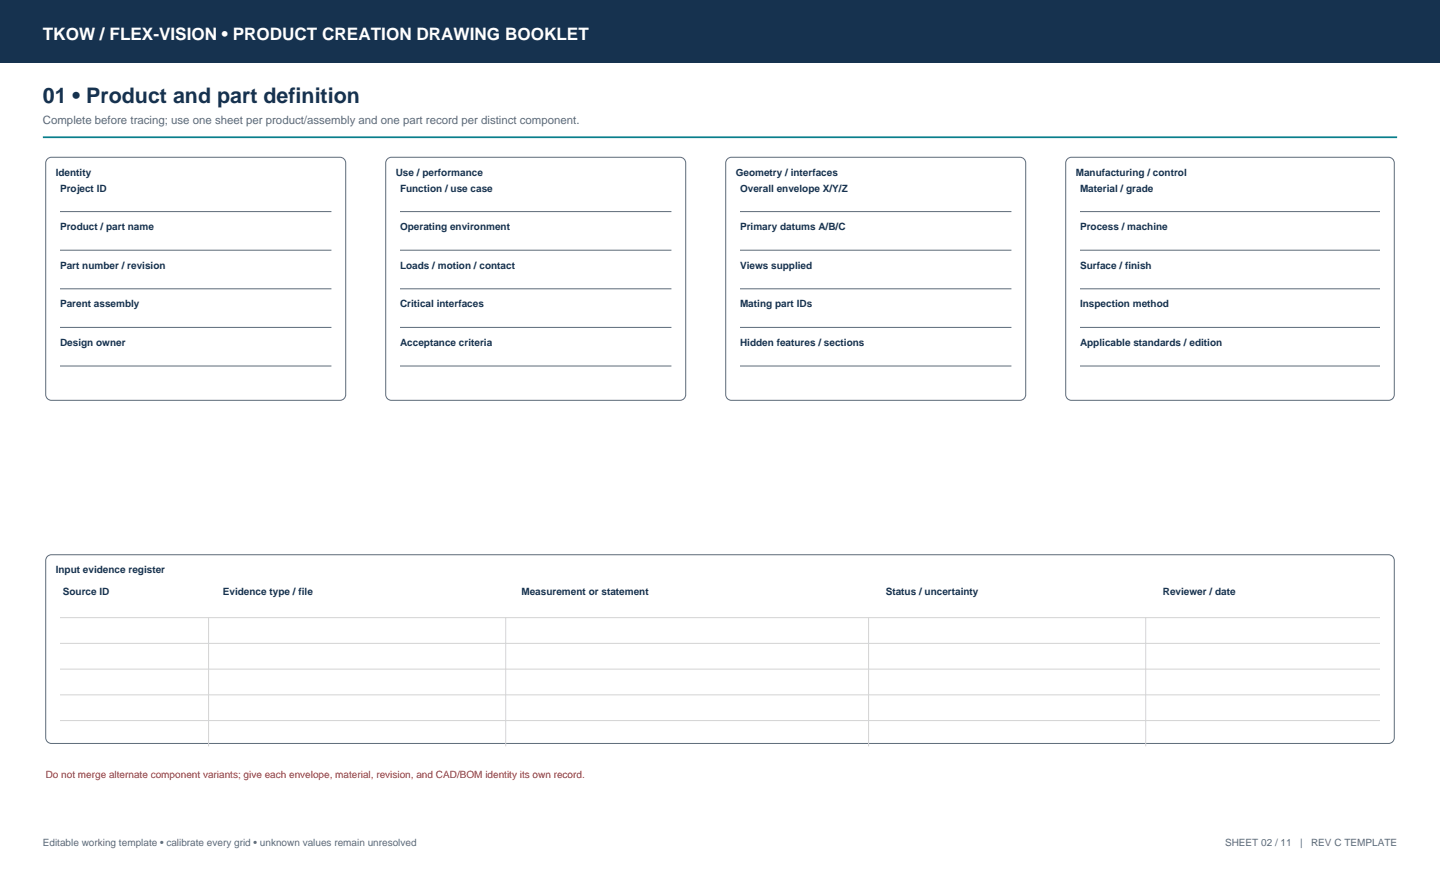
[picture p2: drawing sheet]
<svg xmlns="http://www.w3.org/2000/svg" width="356mm" height="216mm" viewBox="0 0 356 216" stroke-linecap="round" stroke-linejoin="round" font-family="sans-serif">
<defs><g id="words">
<text font-size="5.3" fill="#16324f" x="10.6" y="25.4">01 • Product and part definition</text>
<text font-size="4.2" fill="#fff" x="10.6" y="9.9">TKOW / FLEX-VISION • PRODUCT CREATION DRAWING BOOKLET</text>
<text font-size="2.8" fill="#5d6b78" x="10.6" y="30.7">Complete before tracing; use one sheet per product/assembly and one part record per distinct component.</text>
<g font-size="2.5" fill="#16324f">
<text x="13.8" y="43.4">Identity</text>
<text x="14.8" y="47.3">Project ID</text>
<text x="97.7" y="43.4">Use / performance</text>
<text x="98.8" y="47.3">Function / use case</text>
<text x="181.7" y="43.4">Geometry / interfaces</text>
<text x="182.7" y="47.3">Overall envelope X/Y/Z</text>
<text x="265.6" y="43.4">Manufacturing / control</text>
<text x="266.7" y="47.3">Material / grade</text>
<text x="14.8" y="56.8">Product / part name</text>
<text x="98.8" y="56.8">Operating environment</text>
<text x="182.7" y="56.8">Primary datums A/B/C</text>
<text x="266.7" y="56.8">Process / machine</text>
<text x="14.8" y="66.3">Part number / revision</text>
<text x="98.8" y="66.3">Loads / motion / contact</text>
<text x="182.7" y="66.3">Views supplied</text>
<text x="266.7" y="66.3">Surface / finish</text>
<text x="14.8" y="75.8">Parent assembly</text>
<text x="98.8" y="75.8">Critical interfaces</text>
<text x="182.7" y="75.8">Mating part IDs</text>
<text x="266.7" y="75.8">Inspection method</text>
<text x="14.8" y="85.4">Design owner</text>
<text x="98.8" y="85.4">Acceptance criteria</text>
<text x="182.7" y="85.4">Hidden features / sections</text>
<text x="266.7" y="85.4">Applicable standards / edition</text>
<text x="13.8" y="141.5">Input evidence register</text>
<text x="15.5" y="146.8">Source ID</text>
<text x="55" y="146.8">Evidence type / file</text>
<text x="128.8" y="146.8">Measurement or statement</text>
<text x="218.7" y="146.8">Status / uncertainty</text>
<text x="287.2" y="146.8">Reviewer / date</text>
</g>
<text font-size="2.5" fill="#a62c2b" x="11.3" y="191.9">Do not merge alternate component variants; give each envelope, material, revision, and CAD/BOM identity its own record.</text>
<g font-size="2.5" fill="#5d6b78">
<text x="10.6" y="208.8">Editable working template • calibrate every grid • unknown values remain unresolved</text>
<text x="302.5" y="208.8">SHEET 02 / 11</text>
<text x="321" y="208.8">|</text>
<text x="323.7" y="208.8">REV C TEMPLATE</text>
</g>
</g></defs>
<path d="M0 0h355.6v15.5h-355.6z" fill-rule="evenodd" fill="#16324f"/>
<path d="M10.6 33.9h334.4" fill="none" stroke="#087e8b" stroke-width=".42"/>
<g fill="none" stroke="#5d6b78" stroke-width=".25">
<path d="M11.6 39.4l.7-.5 .4-.1h71.3a1.41 1.41 0 0 1 1.4 1.4v57.2a1.41 1.41 0 0 1-1.4 1.4h-71.3a1.41 1.41 0 0 1-1.4-1.4v-57.2zM95.5 39.4l.7-.5 .5-.1h71.2a1.41 1.41 0 0 1 1.4 1.4v57.2a1.41 1.41 0 0 1-1.4 1.4h-71.2a1.41 1.41 0 0 1-1.5-1.4v-57.2zM179.8 39.1l.8-.3h71.3a1.41 1.41 0 0 1 1.4 1.4v57.2a1.41 1.41 0 0 1-1.4 1.4h-71.3a1.41 1.41 0 0 1-1.4-1.4v-57.2l.1-.4zM263.4 39.4l.7-.5 .5-.1h78.3a1.41 1.41 0 0 1 1.4 1.4v57.2a1.41 1.41 0 0 1-1.4 1.4h-78.3a1.41 1.41 0 0 1-1.4-1.4v-57.2zM14.8 52.2h67M98.8 52.2h67M182.7 52.2h67.1M266.7 52.2h74.1M14.8 61.7h67M14.8 71.3h67M98.8 61.7h67M98.8 71.3h67"/>
<path d="M182.7 61.7h67.1M182.7 71.3h67.1M266.7 61.7h74.1M266.7 71.3h74.1M14.8 80.8h67M14.8 90.3h67M98.8 80.8h67M98.8 90.3h67M182.7 80.8h67.1M182.7 90.3h67.1M266.7 80.8h74.1M266.7 90.3h74.1"/>
<path d="M11.9 137.1l.8-.2h330.2a1.41 1.41 0 0 1 1.4 1.4v43.7a1.41 1.41 0 0 1-1.4 1.4h-330.2a1.41 1.41 0 0 1-1.4-1.4v-43.7l.1-.5z"/>
</g>
<path d="M14.8 152.4h326M14.8 158.8h326M51.5 152.4v31.7M124.9 152.4v31.7M214.5 152.4v31.7M282.9 152.4v31.7M14.8 165.1h326M14.8 171.4h326M14.8 177.8h326" fill="none" stroke="#d3d3d3" stroke-width=".25"/>
<use href="#words"/>
</svg>
